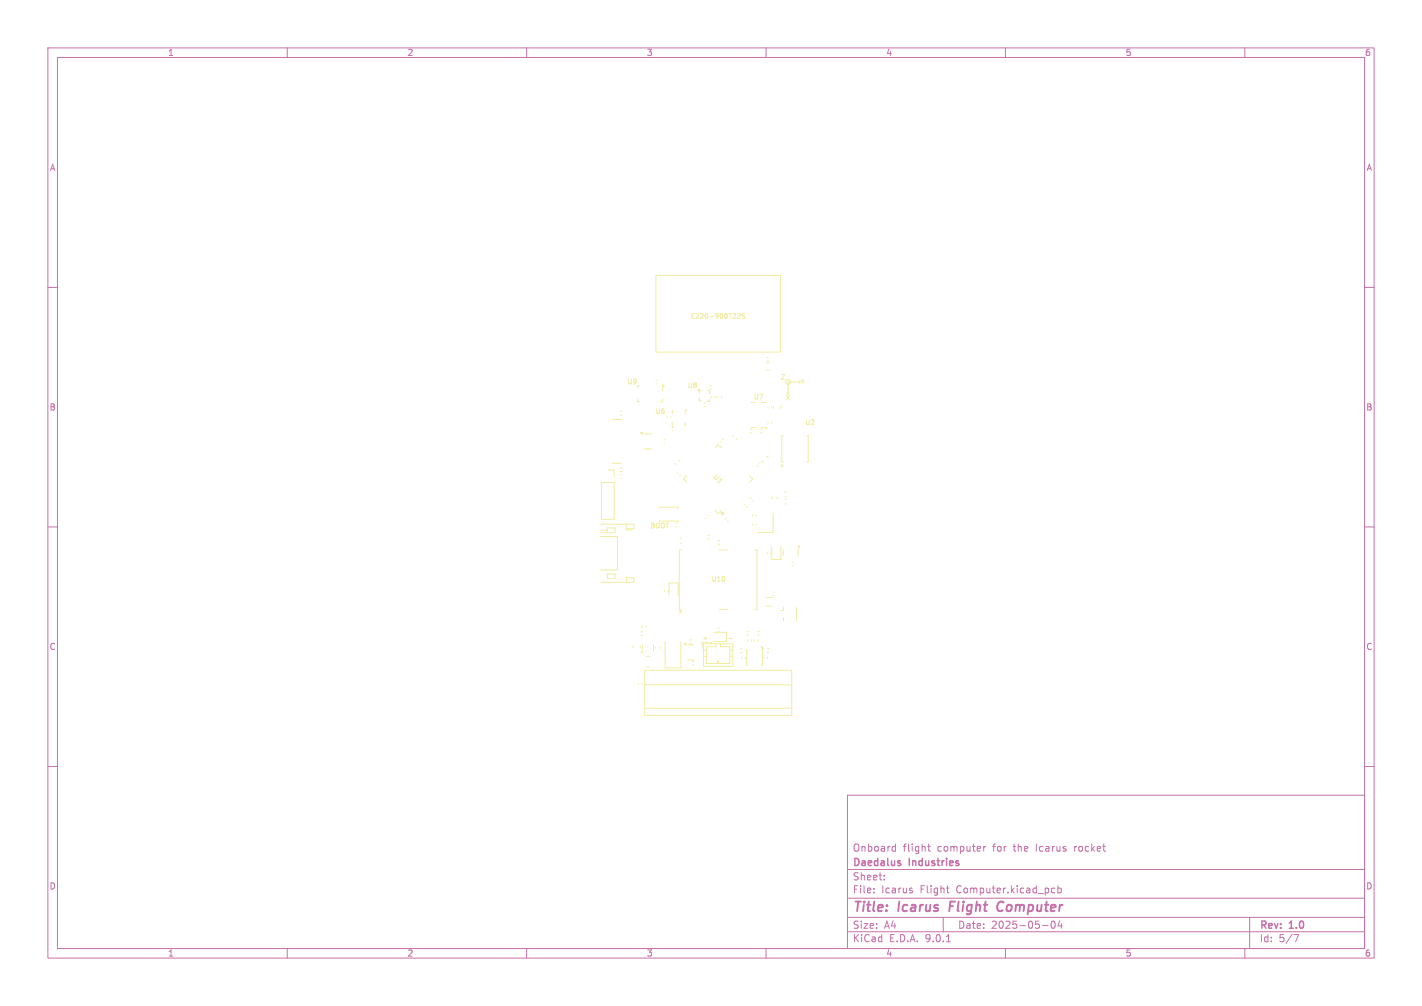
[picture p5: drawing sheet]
<svg xmlns="http://www.w3.org/2000/svg" width="297mm" height="210mm" viewBox="0 0 297 210" stroke-linecap="round" stroke-linejoin="round" font-family="sans-serif">
<defs><g id="words">
<g font-size="2.8" fill="#c872ab">
<text x="178" y="190.9">Title:</text>
<text x="187.7" y="190.9">Icarus</text>
<text x="199.1" y="190.9">Flight</text>
<text x="209.9" y="190.9">Computer</text>
</g>
<g font-size="2.1" fill="#c872ab">
<text x="178" y="178">Onboard</text>
<text x="188.6" y="178">flight</text>
<text x="195.8" y="178">computer</text>
<text x="207.5" y="178">for</text>
<text x="212" y="178">the</text>
<text x="216.8" y="178">Icarus</text>
<text x="224.9" y="178">rocket</text>
<text x="178" y="184">Sheet:</text>
<text x="178" y="181.2">Daedalus</text>
<text x="190" y="181.2">Industries</text>
<text x="178" y="186.7">File:</text>
<text x="184.1" y="186.7">Icarus</text>
<text x="192.2" y="186.7">Flight</text>
<text x="199.9" y="186.7">Computer.kicad_pcb</text>
<text x="178" y="196.9">KiCad</text>
<text x="178" y="194.1">Size:</text>
<text x="184.7" y="194.1">A4</text>
<text x="185.7" y="196.9">E.D.A.</text>
<text x="193.3" y="196.9">9.0.1</text>
<text x="200" y="194.1">Date:</text>
<text x="207" y="194.1">2025-05-04</text>
<text x="263" y="194.3">Rev:</text>
<text x="263" y="196.9">Id:</text>
<text x="267.1" y="196.9">5/7</text>
<text x="269.4" y="194.3">1.0</text>
</g>
<g font-size="1.8" fill="#c872ab">
<text x="35" y="11.9">1</text>
<text x="85" y="11.9">2</text>
<text x="135" y="11.9">3</text>
<text x="185" y="11.9">4</text>
<text x="235" y="11.9">5</text>
<text x="285" y="11.9">6</text>
<text x="10.3" y="35.9">A</text>
<text x="285.4" y="35.9">A</text>
<text x="10.3" y="85.9">B</text>
<text x="285.3" y="85.9">B</text>
<text x="10.3" y="135.9">C</text>
<text x="285.3" y="135.9">C</text>
<text x="10.3" y="185.9">D</text>
<text x="285.3" y="185.9">D</text>
<text x="35" y="199.9">1</text>
<text x="85" y="199.9">2</text>
<text x="135" y="199.9">3</text>
<text x="185" y="199.9">4</text>
<text x="235" y="199.9">5</text>
<text x="285" y="199.9">6</text>
</g>
<g font-size="1.4" fill="#f2eda1">
<text x="144.1" y="66.7">E220-900T22S</text>
<text x="130.9" y="80.4">U9</text>
<text x="143.5" y="81.2">U8</text>
<text x="157.3" y="83.6">U7</text>
<text x="162.9" y="79.5">Z</text>
<text x="163.9" y="83.9">X</text>
<text x="167" y="80.6">Y</text>
<text x="136.8" y="86.6">U6</text>
<text x="168.1" y="88.9">U2</text>
<text x="148.7" y="99.7" transform="rotate(45 148.7 99.7)">U1</text>
<text x="135.7" y="110.5">BOOT</text>
<text x="148.5" y="121.6">U10</text>
<text x="146.6" y="134">+</text>
</g>
</g></defs>
<g fill="none" stroke="#c872ab" stroke-width=".21">
<path d="M10 10h277v190h-277zM12 12h273v186h-273zM60 10v2M110 10v2M160 10v2M210 10v2M260 10v2M10 60h2M285 60h2M10 110h2M285 110h2M10 160h2"/>
<path d="M177 166h108v32h-108zM186.6 176.7l.4 .1M187 176.2v1.5M187 177.6l-.4 .1M193.7 176.7h.6M194 176.2v1.3l.3 .2M205.5 176.7v1M205.9 176.7l-.4 .3M285 160h2M60 198v2M110 198v2M160 198v2"/>
<path d="M177 194.5h108M177 191.5h108M177 187.5h108M177 181.5h108M182.5 186.3v.1M182.5 185.5v.1M184.7 183.6v.1M184.7 182.8v.1M190.4 185.9l.2 .2-.2 .3M190.4 185.4l.1 .1M197 191.5v3M197.7 196.6h.8"/>
<path d="M197.7 185.4h.5M198 186.3l.2 .1M210 198v2M217.7 193.2h1.2M219.7 192.4a.81 .81 0 0 0 .3 1.4l.2-.1 .2-.5-.2-.8M219.7 186.3l.2 .1 .4-.1M220.3 185.5l-.4-.1-.2 .1M221 185.5l.4-.1 .3 .3-.2 .6h-.5M221 184.9v1.5M221.3 192.2l-.3 1.1h.9M221.7 192.8v1M260 198v2"/>
<path d="M261 191.5v6.5M270.2 195.1h1l-.6 1.5"/>
</g>
<path d="M198.5 188.2l-.2 2M209.3 188.2a1.07 1.07 0 0 0-1 .8 1.07 1.07 0 0 0 .5 1.2l.5-.1" fill="none" stroke="#c872ab" stroke-width=".4"/>
<path d="M187.9 179.7l.2 .1M187.9 180.2l.2 .2-.2 .3" fill="none" stroke="#c872ab" stroke-width=".3"/>
<g fill="none" stroke="#f2eda1" stroke-width=".21">
<path d="M137 57.5h26v16h-26zM137 79.5h.2M154 65.5h.4l.2 .2-.6 .8h.6M155.5 65.5h-.5a.42 .42 0 0 0 .5 .6v.3h-.5M160.1 75.8h.5M160.1 77.2h.5M160.3 74.6h.2M160.3 75.3h.2M167.1 79.8h-2.5v2.5M127 98.1h1.3v1.4M127.9 96.7h1.9M127.9 87.6h1.9"/>
<path d="M129.6 97.7h.3M129.6 98.4h.3M129.6 85.9h.3M129.6 86.6h.3M129.6 99.1h.3M129.6 99.8h.3M133.2 83.3v.5h.5M133.7 80.5h-.5v.5M134.5 90.6h1.6M134.5 93.7h1.6M137 80.2h.2M138.4 83.3v.5h-.5"/>
<path d="M138.4 80.8v.8M138.6 91.8h.3M138.6 92.5h.3M139.4 86.9v.2M140.1 86.9v.2M140.4 88.2v.7h.2M140.4 89.2h.3M140.4 89.9h.3M140.6 85.7h-.2v.7M141 96.8l.2 .2M141.6 98.7l-.2 .2M141.7 96l.2 .2"/>
<path d="M142.1 99.2l-.2 .2M143.1 88.2v.7h-.1M143.1 86v.4M143.4 99.3l-.6 .7 .6 .7M146 81.8v.3M146 83.3v.5h.6M146.2 81.6h.4M147 84.1h.3M147 84.9h.3M147.8 81.6h.4v.5M148.2 83.3v.5h-.4M148.3 80.5h.2"/>
<path d="M148.3 81.2h.2M148.6 82.8v.2M149.3 82.8v.2M149.3 93.4l.7-.6 .7 .6M149.7 82.7v.3M150.4 92.1l.2 .2M150.7 82.7v.3M151 91.6l.1 .2M153.1 91l-.2 .2M153.9 91.7l-.2 .2M156.6 99.3l.6 .7-.6 .7M156.8 89.6h.3"/>
<path d="M156.8 90.3h.3M156.8 84h1.1M156.8 89.3h1.1M158.1 97.2l.2 .2M158.7 96.7l.1 .2M158.8 89.6h.3M158.8 90.3h.3M159 84h1.1M159 89.3h.8M159 96.2l.4 .4M160.1 95.2l.4 .4M160.4 88.2v.2"/>
<path d="M160.4 84.9v.2M161.1 88.2v.2M161.1 84.9v.2M161.6 84.8v.5M163.1 84.8v.5M163.6 90.9h-.3v5.5h.3M164.3 82l.3 .3M164.8 82l-.2 .3M168.5 90.9h.3v5.5h-.3M125.5 112h3.4v7h-3.4M125.5 111.2h3v-1h-1.7v1M125.5 110.7h1.3"/>
<path d="M125.5 109.4h6.9v1h-1.6M125.6 100.7h2.7v7.7h-2.7zM126.8 119.8h1.7v1h-1.7zM130.8 109.4v1.2h1.2M137.7 106.1v-.2h4v.2M137.7 108.6v.2h4v-.2M141.1 109.2h.3M141.1 109.9h.3M142.1 112.4h.2M142.1 113.4h.2M142.3 114.8h-.4v12.4h.4M147.3 108.1l.2 .2"/>
<path d="M147.8 111.8h.3M147.8 112.5h.3M147.8 107.6l.2 .2M149.3 106.6l.7 .6 .7-.6M150 112.9h.3M150 113.7h.3M150.3 114.8h1.6M151.6 108.2l-.2 .2M152.1 108.7l-.2 .2M155.6 105.2l-.2 .2M156.1 105.7l-.2 .2M156.9 103.9l-.2 .2"/>
<path d="M157.2 107.5v.2M157.2 109.4v.2M157.4 104.4l-.2 .2M157.7 114.8h.4v12.4h-.4M157.9 107.5v.2M157.9 109.4v.2M160.2 115.4v.3M161 115.4v.3M161.2 114.1v2.7h1.9v-2.7M161.3 103.8v.3M161.5 107.1v4h-3.3M162.3 103.8v.3"/>
<path d="M163.6 114.7v1.3M163.9 102.7h.3M163.9 103.7h.3M163.9 104.2h.3M163.9 105.2h.3M165.5 117.4h.2M165.5 118.2h.2M166.7 114.7v1.3M130.8 120.6h1.6v1h-6.9M130.8 120.4v1.2M132.2 134.7v.6M133.7 134.7v.6"/>
<path d="M133.9 131.9h.3M133.9 132.6h.3M134.1 130.7v.3M134.2 134.6v1.1M134.6 139.9h30.8v9.5h-30.8zM134.9 130.7v.3M135.1 137h.5M135.1 139.2h.5M136.5 134.6v1.3M136.9 135.1v.3M137.9 135.1v.3M138.8 123.2v.4"/>
<path d="M138.9 133.9v5.5h3.3v-5.5M139.5 123.2v.4M139.7 124.4v-2.7h2v2.7M143.6 134.6h1.3M143.6 137.8h1.3M144.1 133.6h.3M144.1 134.4h.3M144.7 138.1h.2M144.7 138.8h.2M146.9 137h.6M146.9 134.4h6.1v4.7h-6.1zM146.9 135.7h.6"/>
<path d="M147.9 134.1h-1.3v1.2M148.4 134.4v-.2h.3v.2M148.4 134.3h.3M149 132h2.7v1.9h-2.7M149.5 134.4v.6h-2v3.5h4.9v-3.5h-1.9v-.6M149.9 138.5v-.5h.2v.5M149.9 131.9h.3M149.9 131.1h.3M150 138v.5M150.3 127.2h1.6M152.3 133.3h.7M152.4 137h.6"/>
<path d="M152.4 135.7h.6M154.7 135.5h.3M154.7 136.2h.3M154.9 137.2v.3M155.7 137.2v.3M156 131.8h.3M156 132.6h.3M156.1 135.7h-.1v3.2h.1M156.2 133.5v.3M157 133.5v.3M157.5 133.5v.3M158.2 131.8h.3"/>
<path d="M158.2 132.6h.3M158.3 133.5v.3M159.1 135.7h.2v3.2h-.2M159.5 137.2v.3M159.8 124.7h1.5M159.8 126.5h1.5M160.2 135.5h.3M160.2 136.2h.3M160.3 137.2v.3M161.4 123.6h.2M161.4 124.3h.2M163.6 126.8v.6h-.6"/>
<path d="M163.6 129v.6M166.4 126.8v2.7M133.3 142.6v.2M134.1 142.6v.2M134.6 143h30.8M134.6 147.9h30.8"/>
<circle cx="164.6" cy="79.8" r=".51"/>
</g>
<g fill="#f2eda1" stroke="#f2eda1" stroke-width=".21">
<path d="M142 127.5l.3 .2-.3 .2z"/>
<path d="M160.1 89.3l.1 .1h-.3z"/>
<path d="M146 81.2v.4h-.3z"/>
<path d="M133.9 136h.3v.3z"/>
<path d="M142.9 134.4h.5l-.3 .3z"/>
<path d="M133.8 90.3h.5l-.3 .3z"/>
<path d="M163.2 97l.4 .2-.4 .2z"/>
<path d="M166.6 114.2l.4-.3v.5z"/>
<path d="M143.1 85.7l.2-.2v.3z"/>
<path d="M150.5 107.1l.6-.1-.1 .6z"/>
<path d="M159.1 134.9l.4 .4h-.4z"/>
<path d="M138.4 80.3l.4 .3h-.4z"/>
<circle cx="146.1" cy="81.6" r=".06"/>
<circle cx="146.1" cy="83.3" r=".06"/>
<circle cx="147.7" cy="83.8" r=".06"/>
<circle cx="148.2" cy="82.1" r=".06"/>
</g>
<use href="#words"/>
</svg>
